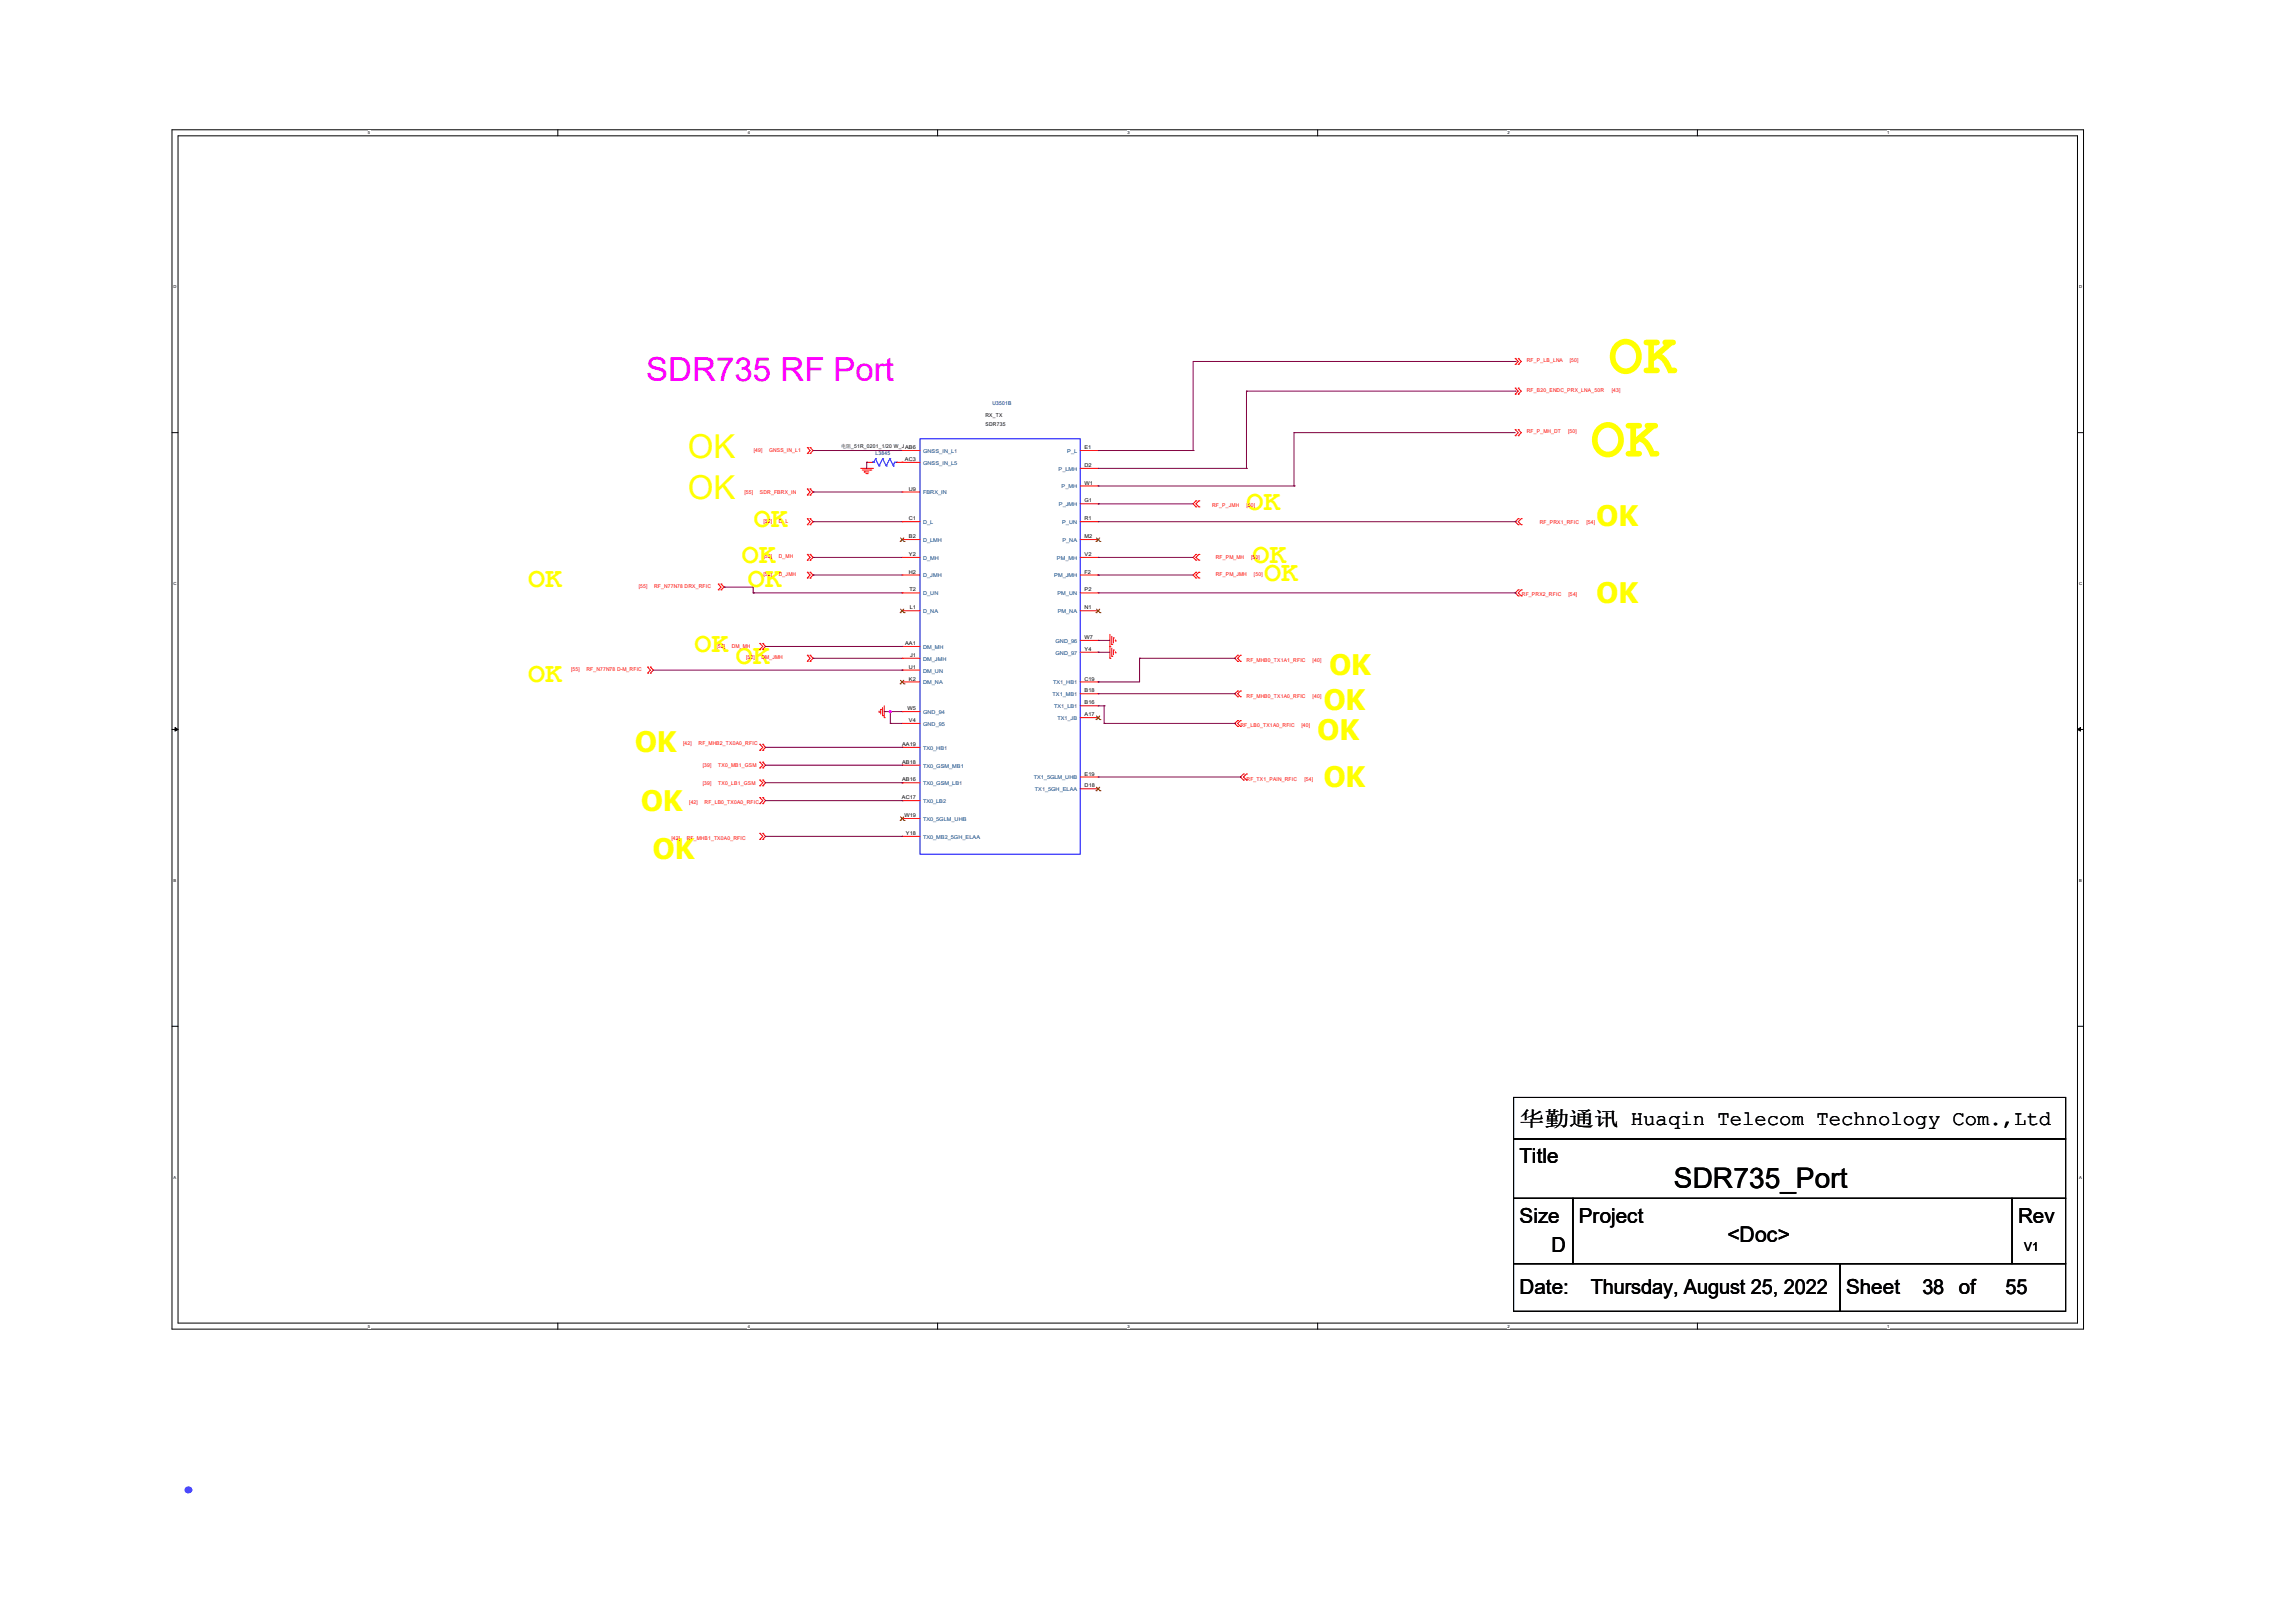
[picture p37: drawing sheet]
<svg xmlns="http://www.w3.org/2000/svg" width="350mm" height="250mm" viewBox="0 0 350 250" stroke-linecap="round" stroke-linejoin="round" font-family="sans-serif">
<defs><g id="words">
<g font-size="8.8" fill="#ff0">
<text x="247.8" y="57.5">OK</text>
<text x="245.1" y="70.3">OK</text>
</g>
<text font-size="8.5" fill="#00f" x="26.5" y="229.9">.</text>
<text font-size="5.1" fill="#f0f" x="99.6" y="58.6">SDR735 RF Port</text>
<g font-size="5.1" fill="#ff0">
<text x="106" y="70.5">OK</text>
<text x="106" y="76.9">OK</text>
</g>
<g font-size="4.4" fill="#ff0">
<text x="116.1" y="81.2">OK</text>
<text x="192" y="78.5">OK</text>
<text x="246" y="81.1">OK</text>
<text x="114.3" y="86.8">OK</text>
<text x="192.9" y="86.8">OK</text>
<text x="194.8" y="89.5">OK</text>
<text x="81.4" y="90.4">OK</text>
<text x="115.2" y="90.4">OK</text>
<text x="246" y="92.9">OK</text>
<text x="107" y="100.5">OK</text>
<text x="81.4" y="105">OK</text>
<text x="113.4" y="102.3">OK</text>
<text x="204.8" y="103.9">OK</text>
<text x="203" y="114">OK</text>
<text x="203.9" y="109.4">OK</text>
<text x="97.8" y="115.8">OK</text>
<text x="98.8" y="124.9">OK</text>
<text x="203.9" y="121.3">OK</text>
<text x="100.6" y="132.3">OK</text>
</g>
<text font-size="4.4" x="257.8" y="183">SDR735_Port</text>
<text font-size="3.3" x="266.1" y="191.3">&lt;Doc&gt;</text>
<g font-size="3.2">
<text x="234.1" y="173.4">华勤通讯 Huaqin Telecom Technology Com.,Ltd</text>
<text x="234.1" y="179.2">Title</text>
<text x="234.1" y="188.4">Size</text>
<text x="243.2" y="188.4">Project</text>
<text x="310.9" y="188.4">Rev</text>
<text x="239" y="192.9">D</text>
<text x="234.1" y="199.3">Date:</text>
<text x="245" y="199.3">Thursday, August 25, 2022</text>
<text x="284.4" y="199.3">Sheet</text>
<text x="296.1" y="199.3">38 of</text>
<text x="308.9" y="199.3">55</text>
</g>
<text font-size="1.9" x="311.8" y="192.7">V1</text>
<g font-size=".8" fill="#f00">
<text x="235.2" y="55.8">RF_P_LB_LNA</text>
<text x="241.8" y="55.8">[50]</text>
<text x="235.2" y="60.4">RF_B20_ENDC_PRX_LNA_50R</text>
<text x="248.3" y="60.4">[43]</text>
<text x="116.1" y="69.6">[49]</text>
<text x="118.5" y="69.6">GNSS_IN_L1</text>
<text x="235.2" y="66.8">RF_P_MH_DT</text>
<text x="241.6" y="66.8">[50]</text>
<text x="114.7" y="76.1">[55]</text>
<text x="117.1" y="76.1">SDR_FBRX_IN</text>
<text x="117.6" y="80.5">[52]</text>
<text x="120" y="80.5">D_L</text>
<text x="186.7" y="78">RF_P_JMH</text>
<text x="192" y="78">[50]</text>
<text x="237.2" y="80.7">RF_PRX1_RFIC</text>
<text x="244.4" y="80.7">[54]</text>
<text x="117.6" y="85.9">[52]</text>
<text x="117.6" y="88.7">[52]</text>
<text x="120" y="85.9">D_MH</text>
<text x="120" y="88.7">D_JMH</text>
<text x="187.3" y="86.1">RF_PM_MH</text>
<text x="187.3" y="88.8">RF_PM_JMH</text>
<text x="192.7" y="86.1">[50]</text>
<text x="193.2" y="88.8">[50]</text>
<text x="98.4" y="90.5">[55]</text>
<text x="100.8" y="90.5">RF_N77N78 DRX_RFIC</text>
<text x="234.4" y="91.7">RF_PRX2_RFIC</text>
<text x="241.6" y="91.7">[54]</text>
<text x="110.4" y="99.8">[52]</text>
<text x="112.7" y="99.8">DM_MH</text>
<text x="114.9" y="101.5">[52]</text>
<text x="117.3" y="101.5">DM_JMH</text>
<text x="192" y="101.9">RF_MHB0_TX1A1_RFIC</text>
<text x="202.2" y="101.9">[40]</text>
<text x="88" y="103.3">[55]</text>
<text x="90.3" y="103.3">RF_N77N78 D-M_RFIC</text>
<text x="192" y="107.4">RF_MHB0_TX1A0_RFIC</text>
<text x="202.2" y="107.4">[40]</text>
<text x="191.1" y="112">RF_LB0_TX1A0_RFIC</text>
<text x="200.5" y="112">[40]</text>
<text x="105.3" y="114.8">[42]</text>
<text x="107.6" y="114.8">RF_MHB2_TX0A0_RFIC</text>
<text x="108.3" y="118.2">[39]</text>
<text x="110.7" y="118.2">TX0_MB1_GSM</text>
<text x="106.2" y="123.9">[42]</text>
<text x="108.3" y="120.9">[39]</text>
<text x="108.5" y="123.9">RF_LB0_TX0A0_RFIC</text>
<text x="110.7" y="120.9">TX0_LB1_GSM</text>
<text x="192" y="120.2">RF_TX1_PAIN_RFIC</text>
<text x="201" y="120.2">[54]</text>
<text x="103.4" y="129.4">[42]</text>
<text x="105.8" y="129.4">RF_MHB1_TX0A0_RFIC</text>
</g>
<g font-size=".8">
<text x="151.8" y="65.6">SDR735</text>
<text x="151.8" y="64.2">RX_TX</text>
<text x="129.6" y="69.1">电阻_51R_0201_1/20 W_JAB6</text>
<text x="139.4" y="71">AC3</text>
<text x="167.1" y="69.2">E1</text>
<text x="167.1" y="71.9">D2</text>
<text x="140" y="75.6">U9</text>
<text x="167.1" y="74.6">W1</text>
<text x="167.1" y="77.4">G1</text>
<text x="140" y="80.1">C1</text>
<text x="140" y="82.9">B2</text>
<text x="167.1" y="82.9">M2</text>
<text x="167.1" y="80.1">R1</text>
<text x="140" y="88.4">H2</text>
<text x="140" y="85.6">Y2</text>
<text x="167.1" y="85.6">V2</text>
<text x="167.1" y="88.4">F2</text>
<text x="140.1" y="91.1">T2</text>
<text x="140.2" y="93.9">L1</text>
<text x="167.1" y="93.9">N1</text>
<text x="167.1" y="91.1">P2</text>
<text x="139.4" y="99.4">AA1</text>
<text x="140.2" y="101.2">J1</text>
<text x="167.1" y="98.4">W7</text>
<text x="167.1" y="100.2">Y4</text>
<text x="140" y="103">U1</text>
<text x="140" y="104.8">K2</text>
<text x="167.1" y="104.8">C19</text>
<text x="167.1" y="106.6">B18</text>
<text x="139.8" y="109.4">W5</text>
<text x="140" y="111.2">V4</text>
<text x="167.1" y="110.3">A17</text>
<text x="167.1" y="108.5">B16</text>
<text x="139" y="114.9">AA19</text>
<text x="139" y="117.6">AB18</text>
<text x="167.1" y="119.5">E19</text>
<text x="138.9" y="123.1">AC17</text>
<text x="139" y="120.4">AB16</text>
<text x="139.3" y="125.9">W19</text>
<text x="167.1" y="121.3">D18</text>
<text x="139.6" y="128.6">Y18</text>
</g>
<g font-size=".8" fill="#000080">
<text x="152.9" y="62.5">U3501B</text>
<text x="134.9" y="70.2">L3845</text>
</g>
<g font-size=".8" fill="#004080">
<text x="142.2" y="69.8">GNSS_IN_L1</text>
<text x="142.2" y="71.6">GNSS_IN_L5</text>
<text x="164.4" y="69.8">P_L</text>
<text x="142.2" y="76.2">FBRX_IN</text>
<text x="163.1" y="72.5">P_LMH</text>
<text x="163.1" y="78">P_JMH</text>
<text x="163.5" y="75.2">P_MH</text>
<text x="142.2" y="80.7">D_L</text>
<text x="142.2" y="83.5">D_LMH</text>
<text x="163.6" y="80.7">P_UN</text>
<text x="163.7" y="83.5">P_NA</text>
<text x="142.2" y="86.2">D_MH</text>
<text x="142.2" y="89">D_JMH</text>
<text x="162.4" y="89">PM_JMH</text>
<text x="162.8" y="86.2">PM_MH</text>
<text x="142.2" y="91.7">D_UN</text>
<text x="142.2" y="94.5">D_NA</text>
<text x="162.9" y="91.7">PM_UN</text>
<text x="162.9" y="94.5">PM_NA</text>
<text x="142.2" y="100">DM_MH</text>
<text x="142.2" y="101.8">DM_JMH</text>
<text x="162.6" y="99">GND_96</text>
<text x="162.6" y="100.8">GND_97</text>
<text x="142.2" y="103.6">DM_UN</text>
<text x="142.2" y="105.4">DM_NA</text>
<text x="162.1" y="107.2">TX1_MB1</text>
<text x="162.2" y="105.4">TX1_HB1</text>
<text x="142.2" y="110">GND_94</text>
<text x="142.2" y="111.8">GND_95</text>
<text x="162.4" y="109.1">TX1_LB1</text>
<text x="162.9" y="110.9">TX1_JB</text>
<text x="142.2" y="115.5">TX0_HB1</text>
<text x="142.2" y="118.2">TX0_GSM_MB1</text>
<text x="142.2" y="121">TX0_GSM_LB1</text>
<text x="142.2" y="123.7">TX0_LB2</text>
<text x="159.3" y="120.1">TX1_5GLM_UHB</text>
<text x="159.4" y="121.9">TX1_5GH_ELAA</text>
<text x="142.2" y="126.5">TX0_5GLM_UHB</text>
<text x="142.2" y="129.2">TX0_MB2_5GH_ELAA</text>
</g>
<g font-size=".6">
<text x="56.7" y="20.7">5</text>
<text x="115.2" y="20.7">4</text>
<text x="173.7" y="20.7">3</text>
<text x="232.2" y="20.7">2</text>
<text x="290.7" y="20.7">1</text>
<text x="26.7" y="44.4">D</text>
<text x="320.3" y="44.4">D</text>
<text x="26.7" y="90.1">C</text>
<text x="320.3" y="90.1">C</text>
<text x="26.7" y="135.8">B</text>
<text x="320.3" y="135.8">B</text>
<text x="26.7" y="181.5">A</text>
<text x="320.3" y="181.5">A</text>
<text x="56.7" y="204.5">5</text>
<text x="115.2" y="204.5">4</text>
<text x="173.7" y="204.5">3</text>
<text x="232.2" y="204.5">2</text>
<text x="290.7" y="204.5">1</text>
</g>
</g></defs>
<path d="M26.5 20h294.5v184.7h-294.5zM27.4 20.9h292.6v182.9h-292.6z" fill="none" stroke="#000" stroke-width=".15"/>
<g fill="#fff">
<path d="M56.7 20.1h.3v.7h-.3z"/>
<path d="M56.7 203.9h.3v.8h-.3z"/>
</g>
<path d="M85.9 20v.9M85.9 203.8v.9" fill="none" stroke="#000" stroke-width=".15"/>
<g fill="#fff">
<path d="M115.2 20.1h.3v.7h-.3z"/>
<path d="M115.2 203.9h.3v.8h-.3z"/>
</g>
<path d="M144.4 20v.9M144.4 203.8v.9" fill="none" stroke="#000" stroke-width=".15"/>
<g fill="#fff">
<path d="M173.7 20.1h.3v.7h-.3z"/>
<path d="M173.7 203.9h.3v.8h-.3z"/>
</g>
<path d="M203 20v.9M203 203.8v.9" fill="none" stroke="#000" stroke-width=".15"/>
<g fill="#fff">
<path d="M232.2 20.1h.4v.7h-.4z"/>
<path d="M232.2 203.9h.4v.8h-.4z"/>
</g>
<path d="M261.5 20v.9M261.5 203.8v.9" fill="none" stroke="#000" stroke-width=".15"/>
<g fill="#fff">
<path d="M290.7 20.1h.4v.7h-.4z"/>
<path d="M290.7 203.9h.4v.8h-.4z"/>
<path d="M26.7 43.8h.5v.7h-.5z"/>
<path d="M320.3 43.8h.5v.7h-.5z"/>
<path d="M26.7 89.5h.5v.7h-.5z"/>
<path d="M320.3 89.5h.5v.7h-.5z"/>
</g>
<path d="M26.5 66.6h.9M320 66.6h1" fill="none" stroke="#000" stroke-width=".15"/>
<g fill="#fff">
<path d="M26.7 135.2h.5v.7h-.5z"/>
<path d="M320.3 135.2h.4v.7h-.4z"/>
</g>
<path d="M26.5 112.4h.9M320 112.4h1" fill="none" stroke="#000" stroke-width=".15"/>
<path d="M27 112.1l.4 .3-.4 .2zM320 112.4l.5-.3v.5z" fill="#000" stroke="#000" stroke-width=".15"/>
<g fill="#fff">
<path d="M26.7 180.9h.4v.8h-.4z"/>
<path d="M320.3 180.9h.4v.8h-.4z"/>
</g>
<path d="M26.5 158.1h.9M320 158.1h1M233.2 175.4h85v9.2h-85zM233.2 169h85v6.4h-85zM233.2 184.6h9.1v10.1h-9.1zM233.2 194.7h50.3v7.3h-50.3zM242.3 184.6h67.7v10.1h-67.7zM283.5 194.7h34.7v7.3h-34.7zM310 184.6h8.2v10.1h-8.2z" fill="none" stroke="#000" stroke-width=".15"/>
<g fill="none" stroke="#f00" stroke-width=".15">
<path d="M233.4 55.2h.1M233.4 56.1h.1M233.4 59.8h.1M233.4 55.2l.5 .5-.5 .4M233.4 59.8l.5 .5-.5 .4M233.9 55.2h.1M233.9 56.1h.1M233.9 59.8h.1M233.9 55.2l.5 .5-.5 .4M233.9 59.8l.5 .5-.5 .4M124.4 68.9h.1M124.4 69.9h.1"/>
<path d="M124.4 75.3h.1M124.4 76.3h.1M124.4 79.9h.1M124.4 68.9l.4 .5-.4 .5M124.4 75.3l.4 .5-.4 .5M124.4 79.9l.4 .5-.4 .4M124.8 68.9l.5 .5-.5 .5M124.8 75.3l.5 .5-.5 .5M124.8 79.9l.5 .5-.5 .4M124.8 69.9h.1M124.8 68.9h.1M124.8 76.3h.1"/>
<path d="M124.8 75.3h.1M124.8 79.9h.1M132.6 72.1h1.8M132.8 72.4h1.3M133.1 72.7h.1M133.1 72.7h.8M133.4 73h.2M133.5 71.2h.1M133.5 71.2h.9M133.6 73h.1M134.1 72.4h.1M134.4 72.1h.1"/>
<path d="M138.1 71.2h3.6M139 69.4h.1M139 71.2h.1M139 75.8h.1M139 69.4h2.7M139 75.8h2.7M166.4 72.1h2.8M166.4 69.4h2.8M166.4 74.9h2.8M166.4 77.6h2.8M169.2 69.4h.1M169.2 72.1h.1"/>
<path d="M169.2 74.9h.1M169.2 77.6h.1M184.2 78.1h.1M184.2 77.1h.1M184.2 77.1l-.4 .5 .4 .5M184.7 77.1l-.5 .5 .5 .5M184.7 77.1h.1M184.7 78.1h.1M233.4 60.7h.1M233.4 67.1h.1M233.4 66.2h.1M233.4 66.2l.5 .4-.5 .5"/>
<path d="M233.9 79.9l-.5 .5 .5 .4M233.9 60.7h.1M233.9 67.1h.1M233.9 66.2h.1M233.9 79.9h.1M233.9 66.2l.5 .4-.5 .5M234.4 79.9l-.5 .5 .5 .4M234.4 79.9h.1M110.7 90l.4 .4-.4 .5M110.7 90h.1M110.7 90.9h.1M111.1 90.9h.1"/>
<path d="M111.1 90h.1M111.1 90l.4 .4-.4 .5M117 99.1h.1M117 99.1l.5 .5-.5 .4M117.5 99.1h.1M117.5 99.1l.4 .5-.4 .4M124.4 80.8h.1M124.4 85.4h.1M124.4 86.3h.1M124.4 88.1h.1M124.4 89h.1M124.4 85.4l.4 .5-.4 .4"/>
<path d="M124.4 88.1l.4 .5-.4 .4M124.8 85.4l.5 .5-.5 .4M124.8 88.1l.5 .5-.5 .4M124.8 80.8h.1M124.8 86.3h.1M124.8 85.4h.1M124.8 89h.1M124.8 88.1h.1M139 80.4h.1M139 83.1h.1M139 85.9h.1M139 88.6h.1"/>
<path d="M139 91.3h.1M139 94.1h.1M139 99.6h.1M139 80.4h2.7M139 83.1h2.7M139 85.9h2.7M139 88.6h2.7M139 91.3h2.7M139 94.1h2.7M139 99.6h2.7M166.4 80.4h2.8M166.4 83.1h2.8"/>
<path d="M166.4 85.9h2.8M166.4 88.6h2.8M166.4 91.3h2.8M166.4 94.1h2.8M166.4 98.6h2.8M169.2 80.4h.1M169.2 83.1h.1M169.2 85.9h.1M169.2 88.6h.1M169.2 91.3h.1M169.2 94.1h.1M169.2 98.6h.1"/>
<path d="M171 99.6h.1M171 97.7v3.7M171.3 99.3h.1M171.3 98v1.3M171.3 99.8v1.3M171.5 98.3h.1M171.5 98.3v.7M171.8 98.7h.1M171.8 98.6v.1M184.2 86.3h.1M184.2 85.4h.1M184.2 89h.1"/>
<path d="M184.2 88.1h.1M184.2 85.4l-.4 .5 .4 .4M184.2 88.1l-.4 .5 .4 .4M184.7 85.4l-.5 .5 .5 .4M184.7 88.1l-.5 .5 .5 .4M184.7 85.4h.1M184.7 86.3h.1M184.7 88.1h.1M184.7 89h.1M233.9 90.9l-.5 .4 .5 .5M233.9 91.8h.1M233.9 90.9h.1"/>
<path d="M233.9 80.8h.1M234.4 90.9l-.5 .4 .5 .5M234.4 90.9h.1M234.4 91.8h.1M234.4 80.8h.1M99.8 102.8l.4 .4-.4 .5M99.8 102.8h.1M99.8 103.7h.1M100.2 103.7h.1M100.2 102.8h.1M100.2 102.8l.5 .4-.5 .5M117 115.6h.1"/>
<path d="M117 114.6h.1M117 117.4h.1M117 118.3h.1M117 114.6l.5 .5-.5 .5M117 117.4l.5 .5-.5 .4M117 100h.1M117.5 114.6h.1M117.5 115.6h.1M117.5 118.3h.1M117.5 117.4h.1M117.5 114.6l.4 .5-.4 .5M117.5 117.4l.4 .5-.4 .4"/>
<path d="M117.5 100h.1M124.4 100.9h.1M124.4 101.9h.1M124.4 100.9l.4 .5-.4 .5M124.8 100.9l.5 .5-.5 .5M124.8 101.9h.1M124.8 100.9h.1M135.4 109.7h.1M135.4 109.5v.2M135.7 109.3h.1M135.7 109.3v.7M136 110.2h.1"/>
<path d="M136 109v1.2M136.2 110.5h.1M136.2 108.7v1.8M139 101.4h.1M139 103.2h.1M139 105h.1M139 109.6h.1M139 111.4h.1M139 115.1h.1M139 117.9h.1M139 101.4h2.7M139 103.2h2.7"/>
<path d="M139 105h2.7M139 109.6h2.7M139 111.4h2.7M139 115.1h2.7M139 117.9h2.7M166.4 105h2.8M166.4 100.5h2.8M166.4 106.9h2.8M166.4 108.7h2.8M166.4 110.5h2.8M166.4 119.7h2.8M169.2 100.5h.1"/>
<path d="M169.2 105h.1M169.2 106.9h.1M169.2 108.7h.1M169.2 110.5h.1M169.2 119.7h.1M171 101.4h.1M171.3 101.1h.1M171.5 100.1h.1M171.5 100.1v.7M171.8 100.6h.1M171.8 100.4v.2M190.7 107.3h.1"/>
<path d="M190.7 106.4h.1M190.7 111h.1M190.7 111.9h.1M190.7 106.4l-.5 .5 .5 .4M190.7 111l-.5 .4 .5 .5M190.7 100.9h.1M190.7 101.9h.1M190.7 100.9l-.5 .5 .5 .5M191.1 106.4l-.4 .5 .4 .4M191.1 111l-.4 .4 .4 .5M191.1 106.4h.1M191.1 107.3h.1"/>
<path d="M191.1 111.9h.1M191.1 111h.1M191.1 100.9l-.4 .5 .4 .5M191.1 101.9h.1M191.1 100.9h.1M191.6 119.2l-.5 .5 .5 .5M191.6 119.2h.1M192 119.2l-.4 .5 .4 .5M192 119.2h.1M117 120.2h.1M117 121h.1M117 123.8h.1"/>
<path d="M117 122.9h.1M117 129.3h.1M117 128.4h.1M117 120.2l.5 .4-.5 .4M117 122.9l.5 .4-.5 .5M117 128.4l.5 .4-.5 .5M117.5 121h.1M117.5 120.2h.1M117.5 122.9h.1M117.5 123.8h.1M117.5 128.4h.1M117.5 129.3h.1"/>
<path d="M117.5 120.2l.4 .4-.4 .4M117.5 122.9l.4 .4-.4 .5M117.5 128.4l.4 .4-.4 .5M139 120.6h.1M139 123.3h.1M139 126.1h.1M139 128.8h.1M139 120.6h2.7M139 123.3h2.7M139 126.1h2.7M139 128.8h2.7M166.4 121.5h2.8"/>
<path d="M169.2 121.5h.1M191.6 120.2h.1M192 120.2h.1"/>
</g>
<g fill="none" stroke="#00f" stroke-width=".15">
<path d="M134.4 71.2h.1M134.4 71.2h.2M134.6 71.2h.1M134.9 70.7l.5 1.1M134.9 70.7h.1M134.9 70.7l-.3 .5M135.4 71.8h.1M136 70.7l.5 1.1M136 70.7h.1M136 70.7l-.6 1.1M136.5 71.8h.1M137.1 70.7l.5 1.1"/>
<path d="M137.1 70.7h.1M137.1 70.7l-.6 1.1M137.6 71.8h.1M137.8 71.2h.3M137.8 71.2h.1M137.8 71.2l-.2 .6M138.1 71.2h.1M141.7 67.6h24.7v64h-24.7z"/>
</g>
<g fill="none" stroke="#804000" stroke-width=".15">
<path d="M138.7 83.4h.1M138.7 94.4h.1M138.7 82.9l.6 .5M138.7 93.8l.6 .6M139.2 82.9l-.5 .5M139.2 93.8l-.5 .6M139.3 83.4h.1M139.3 94.4h.1M168.9 83.4h.1M168.9 94.4h.1M168.9 82.9l.6 .5M168.9 93.8l.6 .6"/>
<path d="M169.4 82.9l-.5 .5M169.4 93.8l-.5 .6M169.5 83.4h.1M169.5 94.4h.1M138.7 105.3h.1M138.7 104.8l.6 .5M139.2 104.8l-.5 .5M139.3 105.3h.1M168.9 110.8h.1M168.9 110.3l.6 .5M169.4 110.3l-.5 .5M169.5 110.8h.1"/>
<path d="M138.7 126.4h.1M138.7 125.8l.6 .6M139.2 125.8l-.5 .6M139.3 126.4h.1M168.9 121.8h.1M168.9 121.3l.6 .5M169.4 121.3l-.5 .5M169.5 121.8h.1"/>
</g>
<g fill="none" stroke="#800040" stroke-width=".15">
<path d="M233.4 55.7h.1M233.4 55.7h-49.6v13.7M125.3 69.4h.1M125.3 75.8h.1M125.3 69.4h13.7M125.3 75.8h13.7M133.5 71.2h.1M133.5 71.2v.9M169.2 69.4h.1M169.2 77.6h.1M169.2 72.1h22.8M169.2 74.9h30.1"/>
<path d="M169.2 69.4h14.6M169.2 77.6h14.6M183.8 69.4h.1M192 60.3h.1M192 72.1h.1M192 60.3v11.8M192 60.3h41.4M199.3 74.9h.1M199.3 66.6h.1M199.3 66.6v8.3M199.3 66.6h34.1M233.4 60.3h.1"/>
<path d="M111.5 90.4h.1M111.5 90.4h4.5v.9M116 91.3h23M116 91.3h.1M117.9 99.6h21.1M125.3 80.4h.1M125.3 85.9h.1M125.3 88.6h.1M125.3 80.4h13.7M125.3 85.9h13.7M125.3 88.6h13.7M139 99.6h.1"/>
<path d="M169.2 85.9h.1M169.2 88.6h.1M169.2 98.6h.1M169.2 80.4h64.2M169.2 91.3h64.2M169.2 98.6h1.8M169.2 85.9h14.6M169.2 88.6h14.6M233.4 80.4h.1M233.4 91.3h.1M100.7 103.2h38.3M117.9 115.1h21.1"/>
<path d="M117.9 117.9h21.1M125.3 101.4h.1M125.3 101.4h13.7M136.2 109.6h2.8M136.2 109.6h.1M137.2 109.6h.1M137.2 111.4h.1M137.2 109.6v1.8M137.2 111.4h1.8M139 103.2h.1M139 115.1h.1M139 117.9h.1"/>
<path d="M169.2 100.5h.1M169.2 100.5h1.8M169.2 105h.1M169.2 106.9h21M169.2 108.7h.9M169.2 119.7h21.9M170.1 108.7h.1M170.1 111.4h.1M170.1 108.7v2.7M170.1 111.4h20.1M175.6 101.4h.1M175.6 101.4h14.6"/>
<path d="M175.6 101.4v3.6h-6.4M190.2 101.4h.1M190.2 106.9h.1M190.2 111.4h.1M191.1 119.7h.1M117.9 120.6h21.1M117.9 123.3h21.1M117.9 128.8h21.1M139 120.6h.1M139 123.3h.1M139 128.8h.1"/>
</g>
<circle cx="137.1" cy="109.6" r=".16" fill="#f0f" stroke="#f0f" stroke-width=".15"/>
<use href="#words"/>
</svg>
